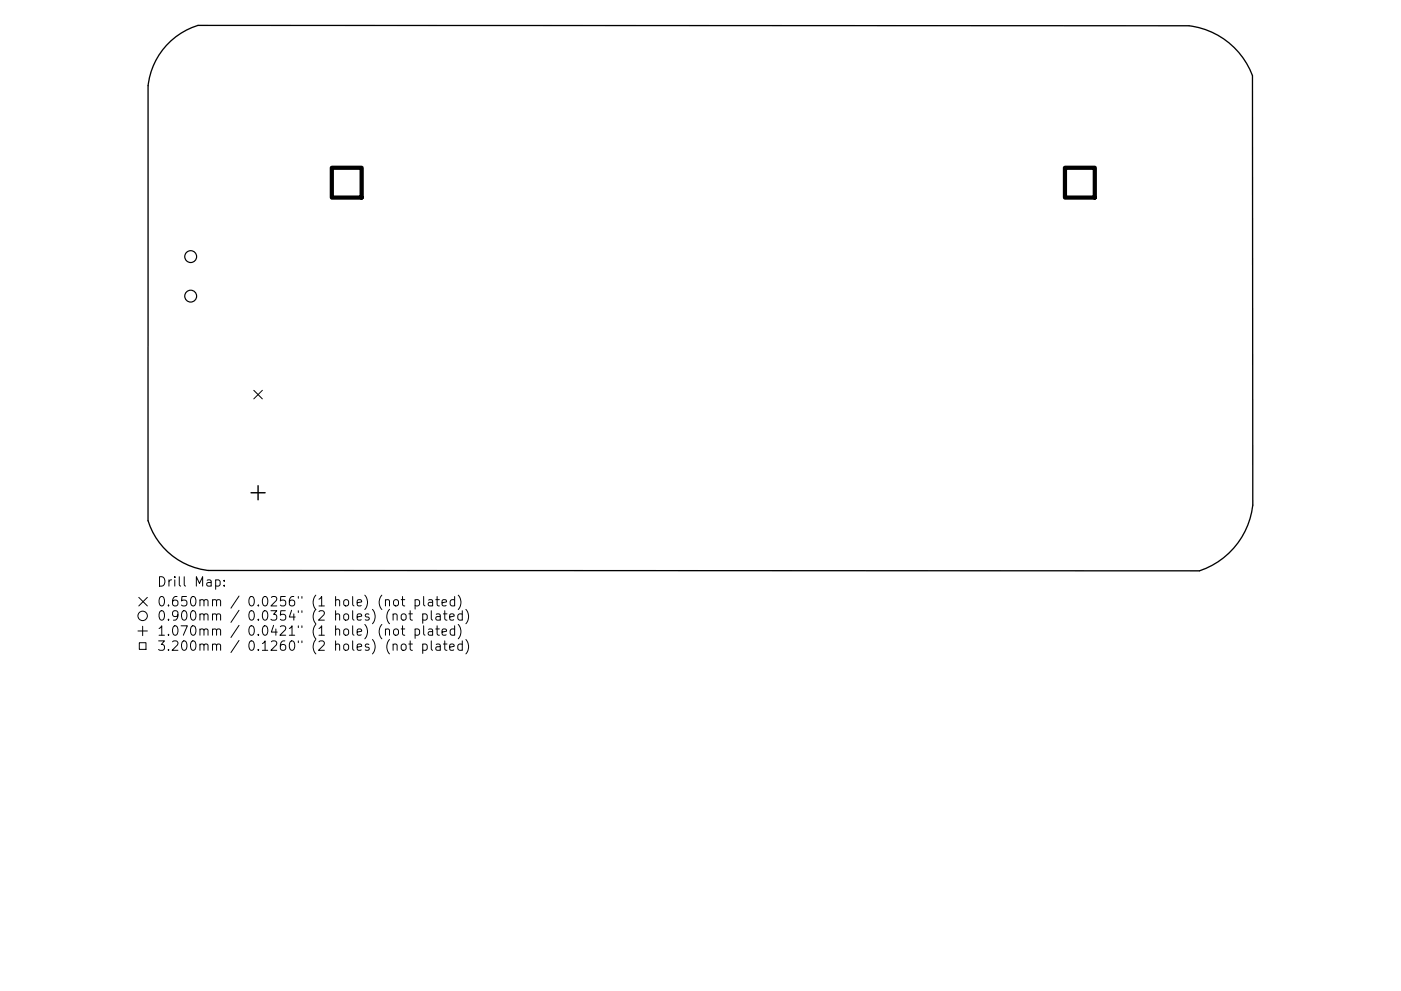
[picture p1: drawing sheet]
<svg xmlns="http://www.w3.org/2000/svg" width="297mm" height="210mm" viewBox="0 0 297 210" stroke-linecap="round" stroke-linejoin="round" font-family="sans-serif">
<defs><g id="words">
<g font-size="2.8">
<text x="33.2" y="124.5">Drill Map:</text>
<text x="33.2" y="128.7">0.650mm / 0.0256&quot; (1 hole) (not plated)</text>
<text x="33.2" y="131.7">0.900mm / 0.0354&quot; (2 holes) (not plated)</text>
<text x="33.2" y="134.9">1.070mm / 0.0421&quot; (1 hole) (not plated)</text>
<text x="33.2" y="138.1">3.200mm / 0.1260&quot; (2 holes) (not plated)</text>
</g>
</g></defs>
<path d="M35.3 9.6a15.2 15.2 0 0 1 6.7-4.2l210.1 .1a16.5 16.5 0 0 1 13.4 10.5l.1 91.2a16.7 16.7 0 0 1-11.3 13.9l-210.1-.1a15.2 15.2 0 0 1-12.8-10.5v-92.3a15.2 15.2 0 0 1 3.9-8.6z" fill="none" stroke="#000" stroke-width=".28"/>
<g fill="none" stroke="#000" stroke-width=".21">
<path d="M53.8 82.8l1.8 1.8M55.6 82.8l-1.8 1.8M29.2 133.9h2M29.4 126.7l1.8 1.9M29.5 136.4h1.5v1.4h-1.5zM30.2 132.9v2M31.2 126.7l-1.8 1.9M45.7 123.1l.6-.1 .4 .4v.6l-.2 .3h-.8M47.5 124.2v.2M47.5 123.1v.2M81.7 127.4l.3-.2 .5 .1 .1 1.3M81.7 133.6a.5 .5 0 0 1 .9 .1v1.1"/>
<path d="M83.3 130.4a.5 .5 0 0 1 .9 .1v1.1M83.3 136.8a.5 .5 0 0 1 .9 .1v1.1M83.5 127.4l.3-.2a.54 .54 0 0 1 .7 .4v.6a.54 .54 0 0 1-.5 .4 .54 .54 0 0 1-.6-.4zM83.6 133.5a.54 .54 0 0 1 .9 .3v.6a.54 .54 0 0 1-.5 .4 .54 .54 0 0 1-.6-.4v-.6zM85.1 127.2h.7M85.1 133.4h.7M85.2 130.4l.2-.2 .6 .2 .1 .8-.2 .3-.5 .1-.2-.2zM85.2 136.8l.2-.2 .6 .2 .1 .8-.2 .3-.5 .1-.2-.2zM85.3 126.6v1.7l.1 .2 .4 .1M85.3 132.8v1.7l.1 .2 .4 .1M86.7 130.2h.7M86.7 136.6h.7"/>
<path d="M87 129.6v1.7l.1 .2 .3 .1M87 136v1.7l.1 .2 .3 .1M88 127.3l.6-.1 .4 .4v.6l-.2 .3h-.8M88 133.5l.6-.1 .4 .4v.6l-.2 .3h-.8M88 127.2v2M88 133.4v2M89.6 130.3l.6-.1 .4 .4v.6l-.2 .3h-.8M89.6 136.7l.6-.1 .4 .4v.6l-.2 .3h-.8M89.6 130.2v2M89.6 136.6v2M89.8 126.6v1.7l.3 .3M89.8 132.8v1.7l.3 .3"/>
<path d="M90.9 127.3h.7l.1 1.3M90.9 133.5h.7l.1 1.3M91.4 129.6v1.7l.3 .3M91.4 136v1.7l.3 .3M91.7 127.7l-.6 .1a.39 .39 0 0 0-.3 .4 .39 .39 0 0 0 .3 .4l.6-.1M91.7 133.9l-.6 .1a.39 .39 0 0 0-.3 .4 .39 .39 0 0 0 .3 .4l.6-.1M92.4 127.2h.8M92.4 133.4h.8M92.5 130.3h.7l.1 1.3M92.5 136.7h.7l.1 1.3M92.7 126.6v1.7l.1 .2 .4 .1M92.7 132.8v1.7l.1 .2 .4 .1"/>
<path d="M93.3 130.7l-.6 .1a.39 .39 0 0 0-.3 .4 .39 .39 0 0 0 .3 .4l.6-.1M93.3 137.1l-.6 .1a.39 .39 0 0 0-.3 .4 .39 .39 0 0 0 .3 .4l.6-.1M93.7 127.9l1-.2-.1-.4-.6-.1-.3 .3 .1 1h.8M93.7 134.1l1-.2-.1-.4-.6-.1-.3 .3 .1 1h.8M94 130.2h.8M94 136.6h.8M94.3 129.6v1.7l.1 .2 .4 .1M94.3 136v1.7l.1 .2 .4 .1M95.3 130.9l1-.2-.1-.4-.6-.1-.3 .3 .1 1h.8M95.3 137.3l1-.2-.1-.4-.6-.1-.3 .3 .1 1h.8M96.4 127.3l-.6-.1-.4 .4v.6l.2 .3h.8M96.4 133.5l-.6-.1-.4 .4v.6l.2 .3h.8"/>
<path d="M96.4 126.6v2M96.4 132.8v2M97.2 126.3a2.29 2.29 0 0 1 0 3M97.2 132.5a2.29 2.29 0 0 1 0 3M98 130.3l-.6-.1-.3 .4v.6l.1 .3h.8M98 136.7l-.6-.1-.3 .4v.6l.1 .3h.8M98 129.6v2M98 136v2M98.8 129.3a2.29 2.29 0 0 1 0 3M98.8 135.7a2.29 2.29 0 0 1 0 3"/>
<circle cx="30.2" cy="130.7" r="1"/>
</g>
<g fill="none" stroke="#000" stroke-width=".25">
<circle cx="40.4" cy="54.4" r="1.26"/>
<circle cx="40.4" cy="62.8" r="1.26"/>
</g>
<path d="M53.2 104.5h3M54.7 103.1v2.9" fill="none" stroke="#000" stroke-width=".3"/>
<path d="M70.4 35.6h6.3v6.3h-6.3zM225.8 35.6h6.3v6.3h-6.3z" fill="none" stroke="#000" stroke-width=".89"/>
<use href="#words"/>
</svg>
